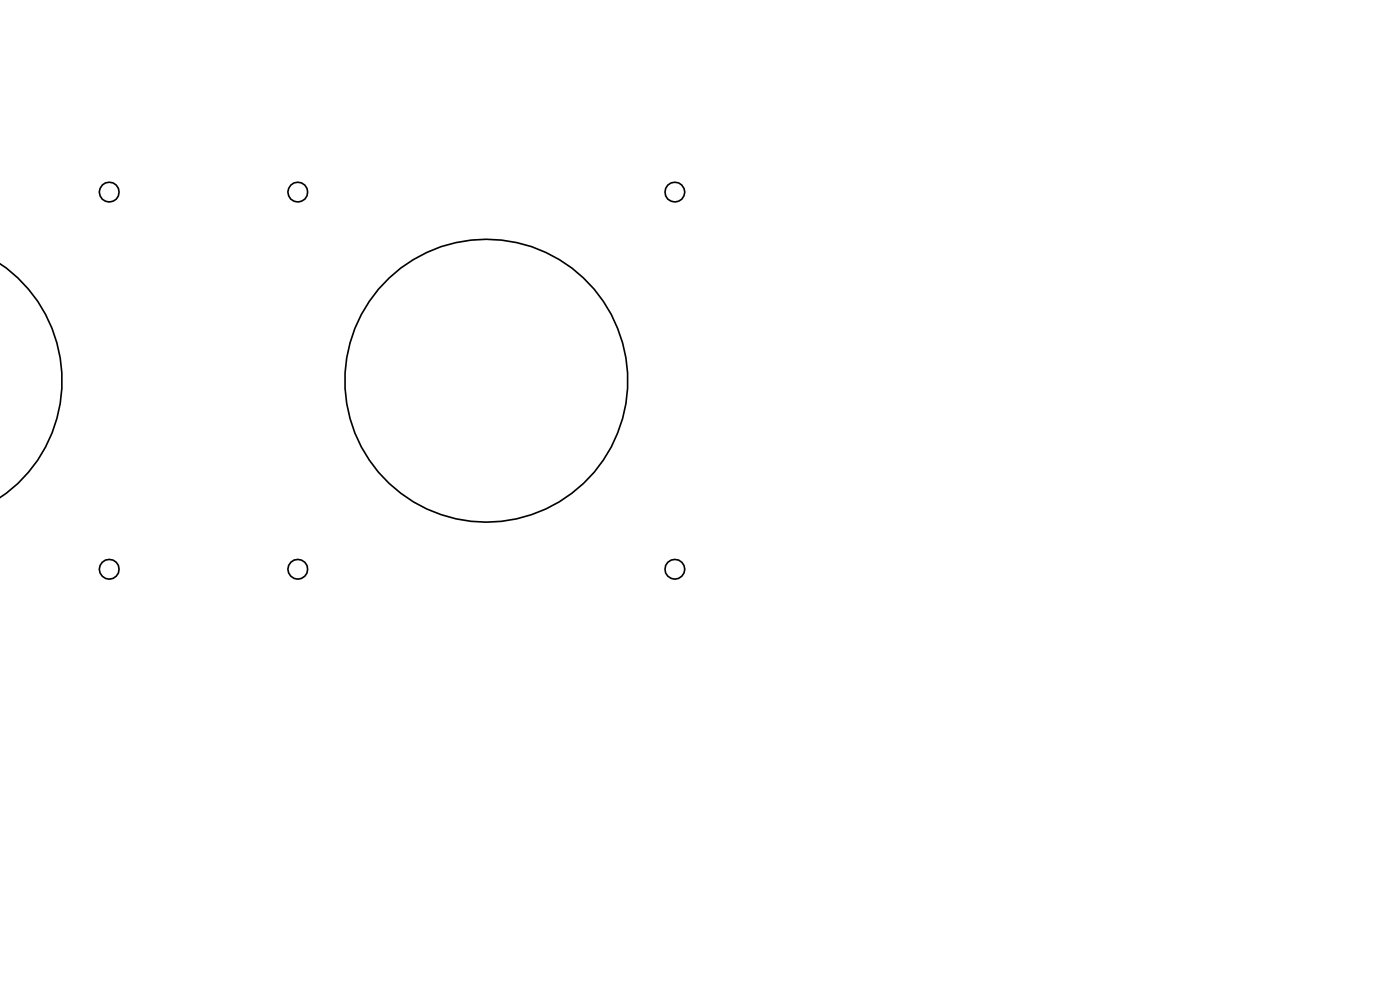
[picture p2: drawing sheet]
<svg xmlns="http://www.w3.org/2000/svg" width="297mm" height="210mm" viewBox="0 0 297 210" stroke-linecap="round" stroke-linejoin="round" font-family="sans-serif">
<g fill="none" stroke="#000" stroke-width=".35">
<path d="M-.1 55.9a29.9 29.9 0 0 1 0 49.7"/>
<circle cx="23.2" cy="40.8" r="2.1"/>
<circle cx="63.2" cy="40.8" r="2.1"/>
<circle cx="143.2" cy="40.8" r="2.1"/>
<circle cx="103.2" cy="80.8" r="30"/>
<circle cx="23.2" cy="120.8" r="2.11"/>
<circle cx="63.2" cy="120.8" r="2.11"/>
<circle cx="143.2" cy="120.8" r="2.11"/>
</g>
</svg>
